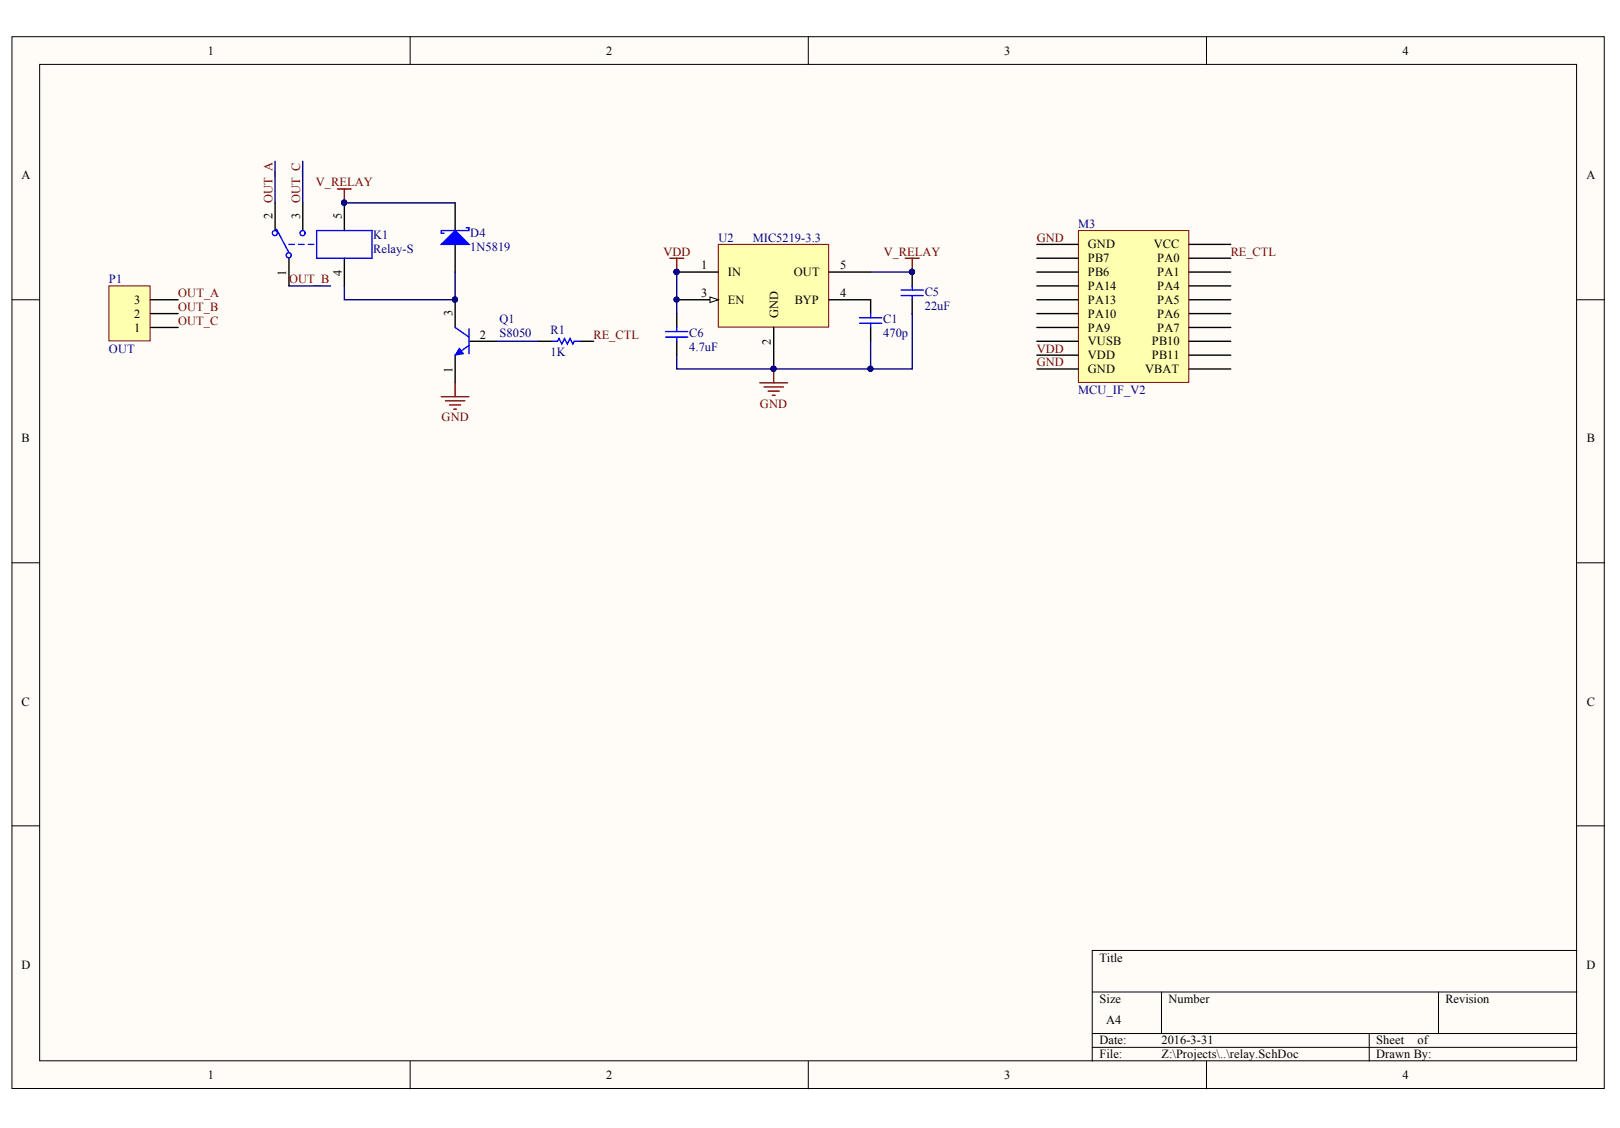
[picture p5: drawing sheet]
<svg xmlns="http://www.w3.org/2000/svg" width="286mm" height="199mm" viewBox="0 0 286 199" stroke-linecap="round" stroke-linejoin="round" font-family="sans-serif">
<defs><g id="words">
<g font-size="2.2">
<text x="36.7" y="9.7">1</text>
<text x="106.9" y="9.7">2</text>
<text x="177.1" y="9.7">3</text>
<text x="247.4" y="9.7">4</text>
<text x="3.8" y="31.6">A</text>
<text x="279.8" y="31.6">A</text>
<text x="48.1" y="38.7" transform="rotate(-90 48.1 38.7)">2</text>
<text x="52.9" y="38.7" transform="rotate(-90 52.9 38.7)">3</text>
<text x="60.3" y="38.7" transform="rotate(-90 60.3 38.7)">5</text>
<text x="123.7" y="47.5">1</text>
<text x="148.2" y="47.5">5</text>
<text x="191.9" y="43.8">GND</text>
<text x="191.9" y="46.3">PB7</text>
<text x="203.5" y="43.8">VCC</text>
<text x="204.1" y="46.3">PA0</text>
<text x="23.7" y="53.6">3</text>
<text x="50.5" y="48.6" transform="rotate(-90 50.5 48.6)">1</text>
<text x="60.3" y="48.6" transform="rotate(-90 60.3 48.6)">4</text>
<text x="123.7" y="52.4">3</text>
<text x="128.4" y="53.6">EN</text>
<text x="128.4" y="48.7">IN</text>
<text x="140" y="48.7">OUT</text>
<text x="140.2" y="53.6">BYP</text>
<text x="148.2" y="52.4">4</text>
<text x="191.9" y="48.7">PB6</text>
<text x="191.9" y="51.2">PA14</text>
<text x="191.9" y="53.6">PA13</text>
<text x="204.1" y="53.6">PA5</text>
<text x="204.1" y="51.2">PA4</text>
<text x="204.1" y="48.7">PA1</text>
<text x="23.7" y="58.5">1</text>
<text x="23.7" y="56">2</text>
<text x="79.8" y="55.8" transform="rotate(-90 79.8 55.8)">3</text>
<text x="84.6" y="59.8">2</text>
<text x="137.3" y="56" transform="rotate(-90 137.3 56)">GND</text>
<text x="191.9" y="56">PA10</text>
<text x="191.9" y="58.5">PA9</text>
<text x="204.1" y="58.5">PA7</text>
<text x="204.1" y="56">PA6</text>
<text x="79.8" y="65.7" transform="rotate(-90 79.8 65.7)">1</text>
<text x="136" y="60.8" transform="rotate(-90 136 60.8)">2</text>
<text x="191.9" y="60.9">VUSB</text>
<text x="191.9" y="63.4">VDD</text>
<text x="191.9" y="65.8">GND</text>
<text x="202" y="65.8">VBAT</text>
<text x="203.2" y="63.4">PB11</text>
<text x="203.2" y="60.9">PB10</text>
<text x="3.8" y="78">B</text>
<text x="279.9" y="78">B</text>
<text x="3.8" y="124.5">C</text>
<text x="279.9" y="124.5">C</text>
<text x="3.8" y="170.8">D</text>
<text x="193.9" y="169.7">Title</text>
<text x="279.8" y="170.8">D</text>
<text x="193.9" y="176.9">Size</text>
<text x="206.1" y="176.9">Number</text>
<text x="254.9" y="176.9">Revision</text>
<text x="193.9" y="184.2">Date:</text>
<text x="195.1" y="180.6">A4</text>
<text x="204.9" y="184.2">2016-3-31</text>
<text x="242.7" y="184.2">Sheet</text>
<text x="250.1" y="184.2">of</text>
<text x="36.7" y="190.4">1</text>
<text x="106.9" y="190.4">2</text>
<text x="177.1" y="190.4">3</text>
<text x="193.9" y="186.7">File:</text>
<text x="204.9" y="186.7">Z:\Projects\..\relay.SchDoc</text>
<text x="242.7" y="186.7">Drawn By:</text>
<text x="247.4" y="190.4">4</text>
</g>
<g font-size="2.2" fill="#800000">
<text x="48.1" y="35.8" transform="rotate(-90 48.1 35.8)">OUT_A</text>
<text x="52.9" y="35.8" transform="rotate(-90 52.9 35.8)">OUT_C</text>
<text x="55.7" y="32.9">V_RELAY</text>
<text x="117" y="45.1">VDD</text>
<text x="155.9" y="45.1">V_RELAY</text>
<text x="182.9" y="42.6">GND</text>
<text x="217.1" y="45.1">RE_CTL</text>
<text x="31.4" y="52.4">OUT_A</text>
<text x="51" y="50">OUT_B</text>
<text x="31.4" y="54.9">OUT_B</text>
<text x="31.4" y="57.3">OUT_C</text>
<text x="104.7" y="59.8">RE_CTL</text>
<text x="182.9" y="62.2">VDD</text>
<text x="182.9" y="64.6">GND</text>
<text x="134.1" y="72">GND</text>
<text x="77.9" y="74.3">GND</text>
</g>
<g font-size="2.2" fill="#000080">
<text x="83" y="41.9">D4</text>
<text x="190.2" y="40.2">M3</text>
<text x="65.8" y="42.1">K1</text>
<text x="65.8" y="44.6">Relay-S</text>
<text x="83" y="44.3">1N5819</text>
<text x="126.7" y="42.6">U2</text>
<text x="132.8" y="42.6">MIC5219-3.3</text>
<text x="19.2" y="50">P1</text>
<text x="163.1" y="52.2">C5</text>
<text x="88.1" y="57.1">Q1</text>
<text x="88.1" y="59.5">S8050</text>
<text x="97.1" y="59">R1</text>
<text x="121.6" y="59.5">C6</text>
<text x="155.8" y="59.5">470p</text>
<text x="155.8" y="57.1">C1</text>
<text x="163.1" y="54.6">22uF</text>
<text x="19.2" y="62.2">OUT</text>
<text x="97.1" y="62.9">1K</text>
<text x="121.6" y="61.9">4.7uF</text>
<text x="190.2" y="69.5">MCU_IF_V2</text>
</g>
</g></defs>
<g fill="#fffcf8" stroke="#000" stroke-width=".18">
<path d="M2.1 6.5h280.9v185.5h-280.9z"/>
<path d="M7 11.4h271.1v175.7h-271.1z"/>
</g>
<g fill="none" stroke="#000" stroke-width=".18">
<path d="M72.3 6.5v4.9M142.6 6.5v4.9M212.8 6.5v4.9M2.1 52.9h4.9M278.2 52.9h4.8M2.1 99.3h4.9M278.2 99.3h4.8M2.1 145.7h4.9M278.2 145.7h4.8M192.7 175h85.5M204.9 175v7.3M253.7 175v7.3"/>
<path d="M278.2 167.7h-85.5v19.5M72.3 187.2v4.9M142.6 187.2v4.9M192.7 182.3h85.5M192.7 184.7h85.5M212.8 187.2v4.9M241.5 182.3v4.9"/>
</g>
<path d="M48.5 35.8v4.9M53.4 35.8v4.9M60.7 35.8v4.9M51 45.5v4.9M60.7 45.5v4.9" fill="none" stroke="#000" stroke-width=".24"/>
<circle cx="60.7" cy="35.7" r=".45" fill="#000080" stroke="#000080" stroke-width=".18"/>
<g fill="none" stroke="#00f" stroke-width=".24">
<path d="M48.8 40.4l2.2 4.2M51 43.1h.9M52.7 43.1h1M54.4 43.1h1M55.9 40.7h9.7v4.8h-9.7z"/>
<circle cx="48.5" cy="41.1" r=".45"/>
<circle cx="50.9" cy="45" r=".45"/>
<circle cx="53.4" cy="41.1" r=".45"/>
</g>
<path d="M19.2 50.4h7.3v9.7h-7.3z" fill="#ffffb0" stroke="#800000" stroke-width=".18"/>
<path d="M80.3 35.8v4.9M26.5 57.8h4.9M26.5 55.3h4.9M26.5 52.9h4.9M80.3 43.1v4.9M80.3 52.9v4.9M80.3 62.6v4.9M82.7 60.2h4.9M94.9 60.2h2.5M102.3 60.2h2.4" fill="none" stroke="#000" stroke-width=".24"/>
<path d="M48.5 28.5v7.3M53.4 28.5v7.3M51 50.4h7.3M80.3 48v4.9h-19.6v-2.5M87.6 60.2h7.3" fill="none" stroke="#000080" stroke-width=".24"/>
<path d="M77.8 43.1l2.5-2.4 2.4 2.4z" fill="#00f" stroke="#00f" stroke-width=".24"/>
<path d="M80.3 57.8l2.4 1.7M82.2 40.2h.5v.5h-4.9v.5h.5M82.7 58v4.4M82.7 60.9l-2.4 1.7M97.4 60.2h1l.2-.5 .5 1 .5-1 .5 1 .5-1 .4 1 .3-.5h1" fill="none" stroke="#00f" stroke-width=".24"/>
<g fill="#000080" stroke="#000080" stroke-width=".18">
<circle cx="80.2" cy="52.8" r=".45"/>
<circle cx="60.7" cy="35.7" r=".45"/>
</g>
<path d="M59.5 33.3h2.5M60.7 33.3v2.5M77.8 70h4.9M78.6 70.7h3.4M79.3 71.4h2M80 72.2h.5M80.3 67.5v2.5" fill="none" stroke="#800000" stroke-width=".24"/>
<path d="M81 61.4l.7 1-1.4 .2z" fill="#00f" stroke="#00f" stroke-width=".18"/>
<path d="M190.2 40.7h19.5v26.8h-19.5z" fill="#ffffb0" stroke="#800000" stroke-width=".18"/>
<g fill="none" stroke="#000" stroke-width=".24">
<path d="M182.9 43.1h7.3M182.9 45.5h7.3M182.9 48h7.3M182.9 50.4h7.3M182.9 52.9h7.3M182.9 55.3h7.3M182.9 57.8h7.3M209.8 43.1h7.3M209.8 45.5h7.3M209.8 48h7.3M209.8 50.4h7.3M209.8 52.9h7.3"/>
<path d="M209.8 55.3h7.3M209.8 57.8h7.3M182.9 60.2h7.3M182.9 62.6h7.3M182.9 65.1h7.3M209.8 60.2h7.3M209.8 62.6h7.3M209.8 65.1h7.3"/>
</g>
<path d="M134 67.5h4.9M134.8 68.3h3.4M135.5 69h1.9M136.2 69.7h.5M136.5 65.1v2.4" fill="none" stroke="#800000" stroke-width=".24"/>
<circle cx="136.4" cy="65" r=".45" fill="#000080" stroke="#000080" stroke-width=".18"/>
<path d="M126.7 43.1h19.5v14.6h-19.5z" fill="#ffffb0" stroke="#800000" stroke-width=".18"/>
<path d="M119.4 52.9h7.3M136.5 57.8v7.3M146.2 52.9h7.4" fill="none" stroke="#000" stroke-width=".24"/>
<circle cx="136.4" cy="65" r=".45" fill="#000080" stroke="#000080" stroke-width=".18"/>
<path d="M125.2 52.4l1.5 .5-1.5 .5z" fill="#fffcf8" stroke="#000" stroke-width=".18"/>
<g fill="#000080" stroke="#000080" stroke-width=".18">
<circle cx="119.3" cy="52.8" r=".45"/>
<circle cx="119.3" cy="48" r=".45"/>
<circle cx="136.4" cy="65" r=".45"/>
<circle cx="160.9" cy="48" r=".45"/>
<circle cx="153.5" cy="65" r=".45"/>
<circle cx="60.7" cy="35.7" r=".45"/>
</g>
<path d="M119.4 48h7.3M119.4 55.3v2.5M146.2 48h7.4M153.6 52.9v2.4M153.6 57.8v2.4M160.9 48v2.4M160.9 52.9v2.4M119.4 60.2v2.4" fill="none" stroke="#000" stroke-width=".24"/>
<path d="M117.4 59.5h3.9M117.4 58.5h3.9M119.4 57.8v.7M119.4 59.5v.7M151.6 57h3.9M151.6 56h3.9M153.6 55.3v.7M153.6 57v.8M158.9 52.1h4M158.9 51.2h4M160.9 50.4v.8M160.9 52.1v.8" fill="none" stroke="#00f" stroke-width=".24"/>
<path d="M118.1 45.5h2.5M119.4 45.5v2.5M159.7 45.5h2.4M160.9 45.5v2.5" fill="none" stroke="#800000" stroke-width=".24"/>
<path d="M60.7 35.8h19.6M119.4 48v7.3M153.6 48h7.3M160.9 55.3v9.8h-7.3M153.6 60.2v4.9h-34.2v-2.5" fill="none" stroke="#000080" stroke-width=".24"/>
<use href="#words"/>
</svg>
